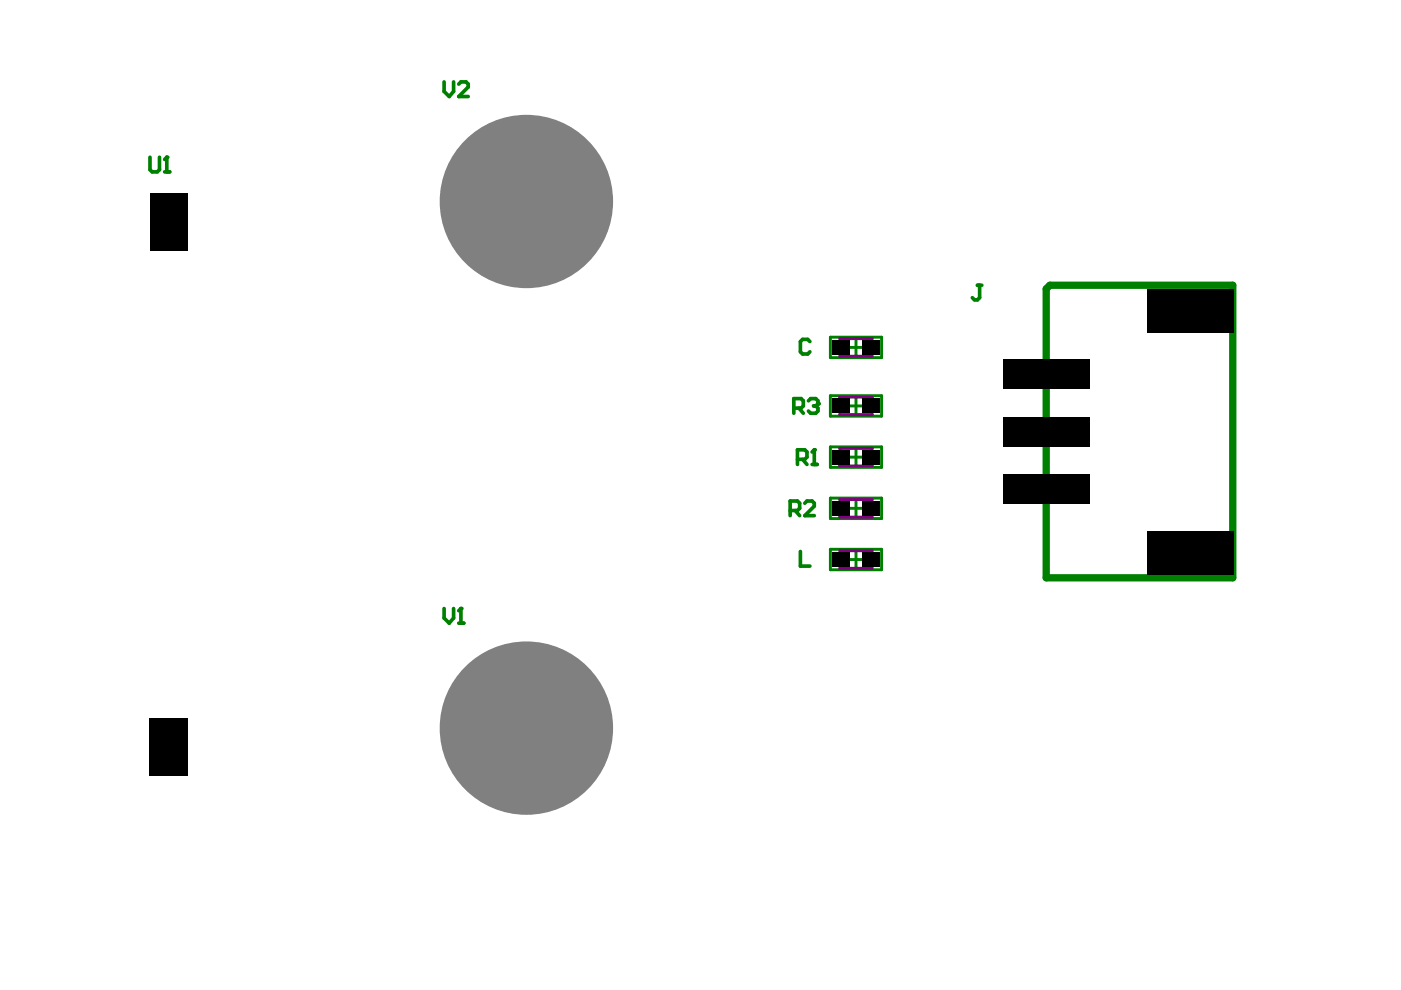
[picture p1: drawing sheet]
<svg xmlns="http://www.w3.org/2000/svg" width="297mm" height="210mm" viewBox="0 0 297 210" stroke-linecap="round" stroke-linejoin="round" font-family="sans-serif">
<g fill="none" stroke="#008000" stroke-width=".62">
<path d="M176.1 71.5h10.8v4.3h-10.8zM179.6 73.7h3.7M181.5 71.8v3.7M176.1 83.9h10.8v4.3h-10.8zM176.1 94.8h10.8v4.3h-10.8zM179.6 96.9h3.7M179.6 86.1h3.7M181.5 84.2v3.7M181.5 95.1v3.7M176.1 105.6h10.8v4.3h-10.8zM176.1 116.5h10.8v4.3h-10.8zM179.6 118.6h3.7"/>
<path d="M179.6 107.8h3.7M181.5 105.9v3.7M181.5 116.8v3.7"/>
</g>
<path d="M178.1 71.8h6.8v3.7h-6.8zM178.1 84.2h6.8v3.7h-6.8zM178.1 95.1h6.8v3.7h-6.8zM178.1 105.9h6.8v3.7h-6.8zM178.1 116.8h6.8v3.7h-6.8z" fill="none" stroke="#800080" stroke-width=".62"/>
<path d="M221.8 61.3l.8-.8h38.8v62h-39.6z" fill="none" stroke="#008000" stroke-width="1.6"/>
<path d="M31.8 33.3v2.7l.5 .4h1.1l.4-.4v-2.7M34.9 36.4h1.1M35.4 33.3v3.1" fill="none" stroke="#008000" stroke-width=".78"/>
<circle cx="35.4" cy="33.3" r=".39" fill="#008000"/>
<path d="M35.4 33.3l-.5 .5M169.1 97.4h1.5l.5-.5v-1.1l-.5-.4h-1.5v3.1M170.2 97.4l.9 1.1M172.2 98.5h1.1M172.6 95.4v3.1M167.5 108.2h1.6l.4-.4v-1.1l-.4-.5h-1.6v3.1M168.6 108.2l.9 1.1M170.6 106.7l.5-.5h1.1l.4 .5v.6l-2 2h2" fill="none" stroke="#008000" stroke-width=".78"/>
<circle cx="172.6" cy="95.4" r=".39" fill="#008000"/>
<path d="M168.3 86.5h1.6l.4-.4v-1.1l-.4-.5h-1.6v3.1M169.4 86.5l.9 1.1M171.4 85l.5-.5h1.1l.4 .5v.6M172.6 95.4l-.4 .4" fill="none" stroke="#008000" stroke-width=".78"/>
<circle cx="173.4" cy="85.6" r=".39" fill="#008000"/>
<path d="M171.7 72.4l-.5-.4h-1l-.5 .4v2.2l.5 .5h1l.5-.5M207.2 60.5h1M207.7 60.5v2.6l-.5 .5h-.6l-.4-.5M172.5 86.1h.5M173 86.1l.4 .4v.7l-.4 .4h-1.1l-.5-.4M173.4 85.6l-.4 .5M94.2 129v2l1 1.1 1-1.1v-2M97.3 132.1h1M97.7 129v3.1" fill="none" stroke="#008000" stroke-width=".78"/>
<circle cx="97.7" cy="129" r=".39" fill="#008000"/>
<path d="M94.2 17.4v2l1 1.1 1-1.1v-2M97.3 17.8l.4-.4h1.1l.5 .4v.7l-2 2h2M169.7 116.9v3.1h2M97.7 129l-.4 .5" fill="none" stroke="#008000" stroke-width=".78"/>
<g fill="#808080">
<circle cx="101.9" cy="144.7" r="3.1"/>
<circle cx="121.3" cy="144.7" r="3.1"/>
<circle cx="111.6" cy="140.6" r="3.1"/>
<circle cx="97.8" cy="154.4" r="3.1"/>
<circle cx="101.9" cy="164.1" r="3.1"/>
<circle cx="111.6" cy="168.1" r="3.1"/>
<circle cx="121.3" cy="164.1" r="3.1"/>
<circle cx="125.3" cy="154.4" r="3.1"/>
<circle cx="111.6" cy="154.4" r="18.4"/>
<circle cx="101.9" cy="33" r="3.1"/>
<circle cx="121.3" cy="33" r="3.1"/>
<circle cx="111.6" cy="29" r="3.1"/>
<circle cx="97.8" cy="42.7" r="3.1"/>
<circle cx="101.9" cy="52.4" r="3.1"/>
<circle cx="111.6" cy="56.4" r="3.1"/>
<circle cx="121.3" cy="52.4" r="3.1"/>
<circle cx="125.3" cy="42.7" r="3.1"/>
<circle cx="111.6" cy="42.7" r="18.4"/>
</g>
<g fill="#000">
<path d="M31.8 40.9h7.9v12.1h-7.9z" fill-rule="evenodd"/>
<path d="M176.5 72.1h3.7v3.1h-3.7z" fill-rule="evenodd"/>
<path d="M182.7 72.1h3.8v3.1h-3.8z" fill-rule="evenodd"/>
<path d="M243.2 61.4h18.3v9.2h-18.3z" fill-rule="evenodd"/>
<path d="M176.5 95.4h3.7v3.1h-3.7z" fill-rule="evenodd"/>
<path d="M176.5 84.5h3.7v3.1h-3.7z" fill-rule="evenodd"/>
<path d="M182.7 95.4h3.8v3.1h-3.8z" fill-rule="evenodd"/>
<path d="M182.7 84.5h3.8v3.1h-3.8z" fill-rule="evenodd"/>
<path d="M212.7 76.1h18.3v6.2h-18.3z" fill-rule="evenodd"/>
<path d="M212.7 88.4h18.3v6.2h-18.3z" fill-rule="evenodd"/>
<path d="M212.7 76.1h18.3v6.2h-18.3z" fill-rule="evenodd"/>
<path d="M176.5 106.2h3.7v3.1h-3.7z" fill-rule="evenodd"/>
<path d="M182.7 106.2h3.8v3.1h-3.8z" fill-rule="evenodd"/>
<path d="M212.7 100.6h18.3v6.2h-18.3z" fill-rule="evenodd"/>
<path d="M176.5 117.1h3.7v3.1h-3.7z" fill-rule="evenodd"/>
<path d="M182.7 117.1h3.8v3.1h-3.8z" fill-rule="evenodd"/>
<path d="M243.2 112.6h18.3v9.1h-18.3z" fill-rule="evenodd"/>
<path d="M31.6 152.3h8.1v12.1h-8.1z" fill-rule="evenodd"/>
</g>
</svg>
